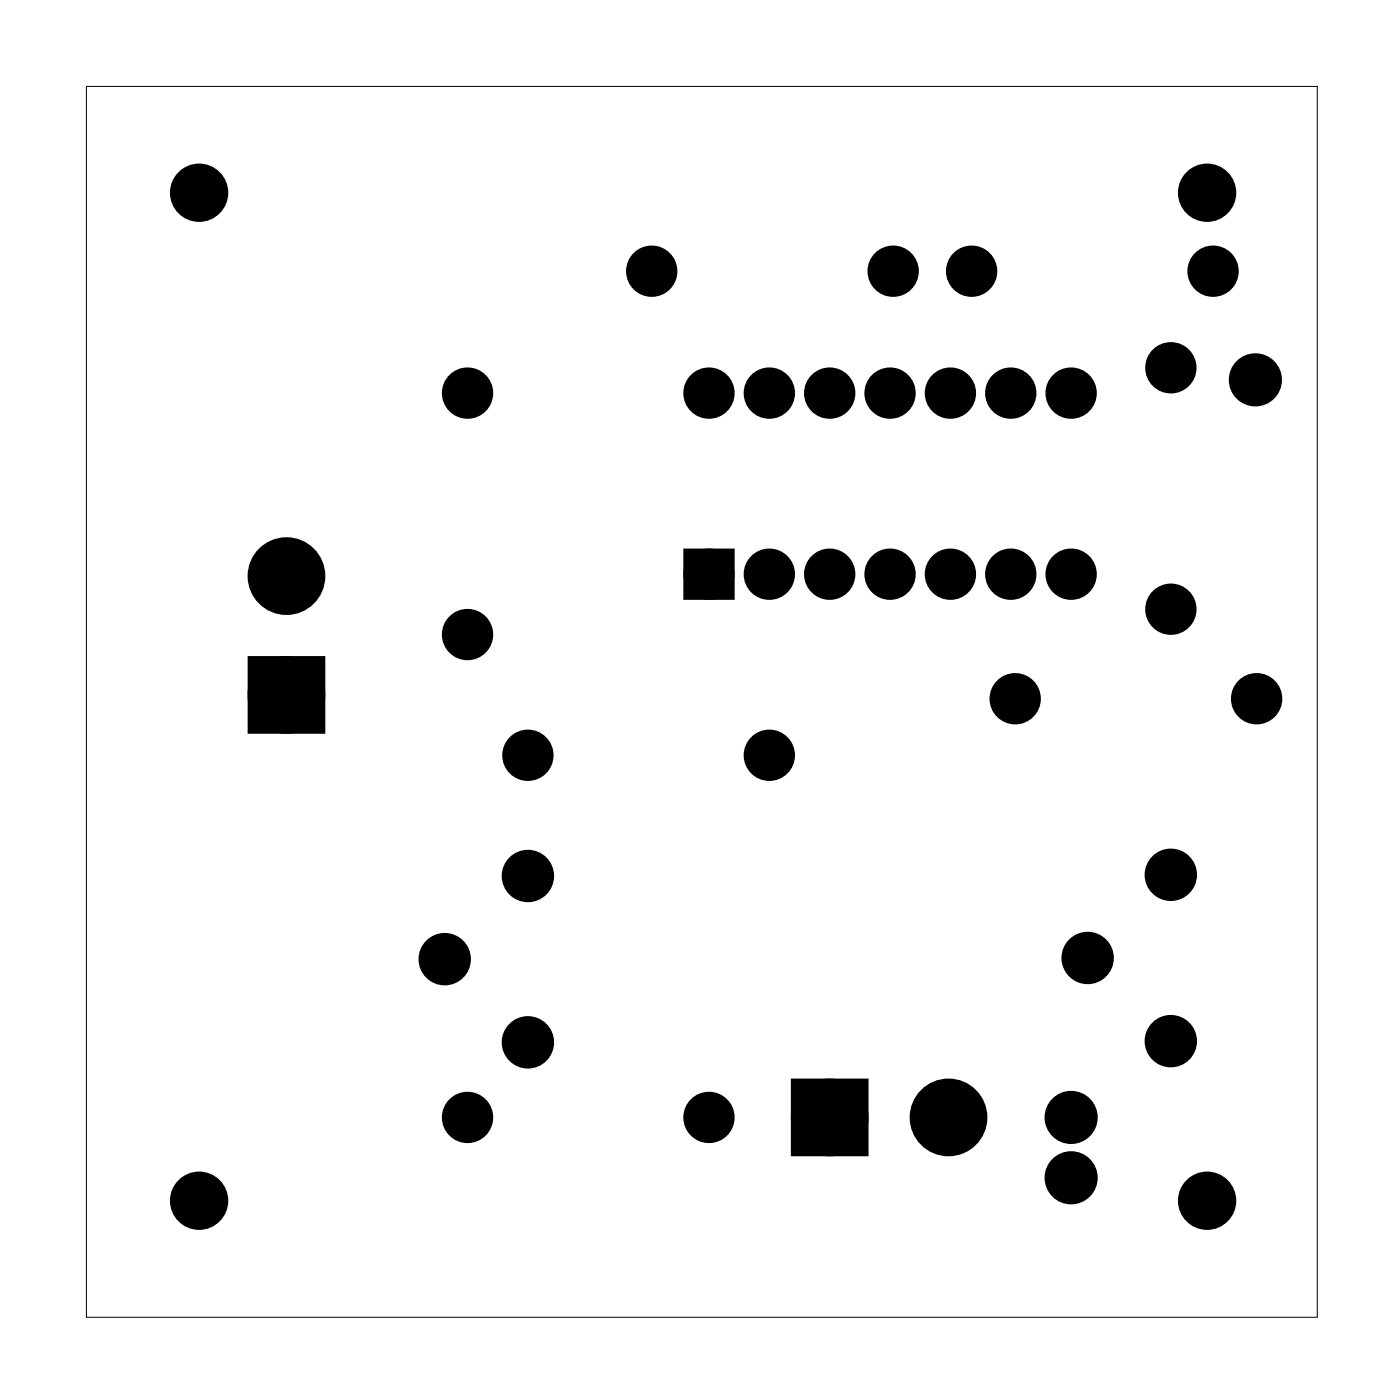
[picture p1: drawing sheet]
<svg xmlns="http://www.w3.org/2000/svg" width="59mm" height="59mm" viewBox="0 0 59 59" stroke-linecap="round" stroke-linejoin="round" font-family="sans-serif">
<path d="M3.6 3.6h51.8v51.8h-51.8z" fill="none" stroke="#000" stroke-width=".04"/>
<path d="M10.8 28h2.5v2.5h-2.5zM29.1 23.5h1.4v1.4h-1.4zM33.7 45.8h2.5v2.5h-2.5z" fill="#000"/>
<g fill="none" stroke="#000" stroke-width=".76" stroke-linecap="butt">
<path d="M10.8 28h2.5v2.5h-2.5zM29.1 23.5h1.4v1.4h-1.4zM33.7 45.8h2.5v2.5h-2.5z"/>
<circle cx="19.7" cy="16.5" r=".7"/>
<circle cx="27.4" cy="11.4" r=".7"/>
<circle cx="29.8" cy="16.5" r=".7"/>
<circle cx="32.4" cy="16.5" r=".7"/>
<circle cx="34.9" cy="16.5" r=".7"/>
<circle cx="37.5" cy="16.5" r=".7"/>
<circle cx="37.6" cy="11.4" r=".7"/>
<circle cx="40" cy="16.5" r=".7"/>
<circle cx="40.9" cy="11.4" r=".7"/>
<circle cx="42.5" cy="16.5" r=".7"/>
<circle cx="45.1" cy="16.5" r=".7"/>
<circle cx="49.3" cy="15.5" r=".7"/>
<circle cx="51" cy="11.4" r=".7"/>
<circle cx="52.8" cy="16" r=".74"/>
<circle cx="12.1" cy="24.2" r="1.25"/>
<circle cx="12.1" cy="29.2" r="1.25"/>
<circle cx="19.7" cy="26.7" r=".7"/>
<circle cx="22.2" cy="31.8" r=".7"/>
<circle cx="29.8" cy="24.2" r=".7"/>
<circle cx="32.4" cy="31.8" r=".7"/>
<circle cx="32.4" cy="24.2" r=".7"/>
<circle cx="34.9" cy="24.2" r=".7"/>
<circle cx="37.5" cy="24.2" r=".7"/>
<circle cx="40" cy="24.2" r=".7"/>
<circle cx="42.5" cy="24.2" r=".7"/>
<circle cx="42.7" cy="29.4" r=".7"/>
<circle cx="45.1" cy="24.2" r=".7"/>
<circle cx="49.3" cy="25.6" r=".7"/>
<circle cx="52.9" cy="29.4" r=".7"/>
<circle cx="19.7" cy="47" r=".7"/>
<circle cx="29.8" cy="47" r=".7"/>
<circle cx="34.9" cy="47" r="1.25"/>
<circle cx="39.9" cy="47" r="1.25"/>
<circle cx="45.1" cy="49.6" r=".74"/>
<circle cx="45.1" cy="47" r=".74"/>
</g>
<g fill="#000">
<circle cx="8.4" cy="8.1" r="1.1"/>
<circle cx="19.7" cy="16.5" r=".7"/>
<circle cx="27.4" cy="11.4" r=".7"/>
<circle cx="29.8" cy="16.5" r=".7"/>
<circle cx="32.4" cy="16.5" r=".7"/>
<circle cx="34.9" cy="16.5" r=".7"/>
<circle cx="37.5" cy="16.5" r=".7"/>
<circle cx="37.6" cy="11.4" r=".7"/>
<circle cx="40" cy="16.5" r=".7"/>
<circle cx="40.9" cy="11.4" r=".7"/>
<circle cx="42.5" cy="16.5" r=".7"/>
<circle cx="45.1" cy="16.5" r=".7"/>
<circle cx="49.3" cy="15.5" r=".7"/>
<circle cx="50.8" cy="8.1" r="1.1"/>
<circle cx="51" cy="11.4" r=".7"/>
<circle cx="52.8" cy="16" r=".74"/>
<circle cx="12.1" cy="29.2" r="1.25"/>
<circle cx="12.1" cy="24.2" r="1.25"/>
<circle cx="19.7" cy="26.7" r=".7"/>
<circle cx="22.2" cy="36.9" r=".81"/>
<circle cx="22.2" cy="31.8" r=".7"/>
<circle cx="29.8" cy="24.2" r=".7"/>
<circle cx="32.4" cy="31.8" r=".7"/>
<circle cx="32.4" cy="24.2" r=".7"/>
<circle cx="34.9" cy="24.2" r=".7"/>
<circle cx="37.5" cy="24.2" r=".7"/>
<circle cx="40" cy="24.2" r=".7"/>
<circle cx="42.5" cy="24.2" r=".7"/>
<circle cx="42.7" cy="29.4" r=".7"/>
<circle cx="45.1" cy="24.2" r=".7"/>
<circle cx="49.3" cy="36.8" r=".81"/>
<circle cx="49.3" cy="25.6" r=".7"/>
<circle cx="52.9" cy="29.4" r=".7"/>
<circle cx="8.4" cy="50.5" r="1.1"/>
<circle cx="18.7" cy="40.4" r=".81"/>
<circle cx="19.7" cy="47" r=".7"/>
<circle cx="22.2" cy="43.9" r=".81"/>
<circle cx="29.8" cy="47" r=".7"/>
<circle cx="34.9" cy="47" r="1.25"/>
<circle cx="39.9" cy="47" r="1.25"/>
<circle cx="45.1" cy="47" r=".74"/>
<circle cx="45.1" cy="49.6" r=".74"/>
<circle cx="45.8" cy="40.3" r=".81"/>
<circle cx="49.3" cy="43.8" r=".81"/>
<circle cx="50.8" cy="50.5" r="1.1"/>
</g>
<g fill="none" stroke="#000" stroke-width=".58">
<circle cx="22.2" cy="36.9" r=".81"/>
<circle cx="49.3" cy="36.8" r=".81"/>
<circle cx="18.7" cy="40.4" r=".81"/>
<circle cx="22.2" cy="43.9" r=".81"/>
<circle cx="45.8" cy="40.3" r=".81"/>
<circle cx="49.3" cy="43.8" r=".81"/>
</g>
<g fill="none" stroke="#000" stroke-width=".25">
<circle cx="8.4" cy="8.1" r="1.1"/>
<circle cx="50.8" cy="8.1" r="1.1"/>
<circle cx="8.4" cy="50.5" r="1.1"/>
<circle cx="50.8" cy="50.5" r="1.1"/>
</g>
</svg>
